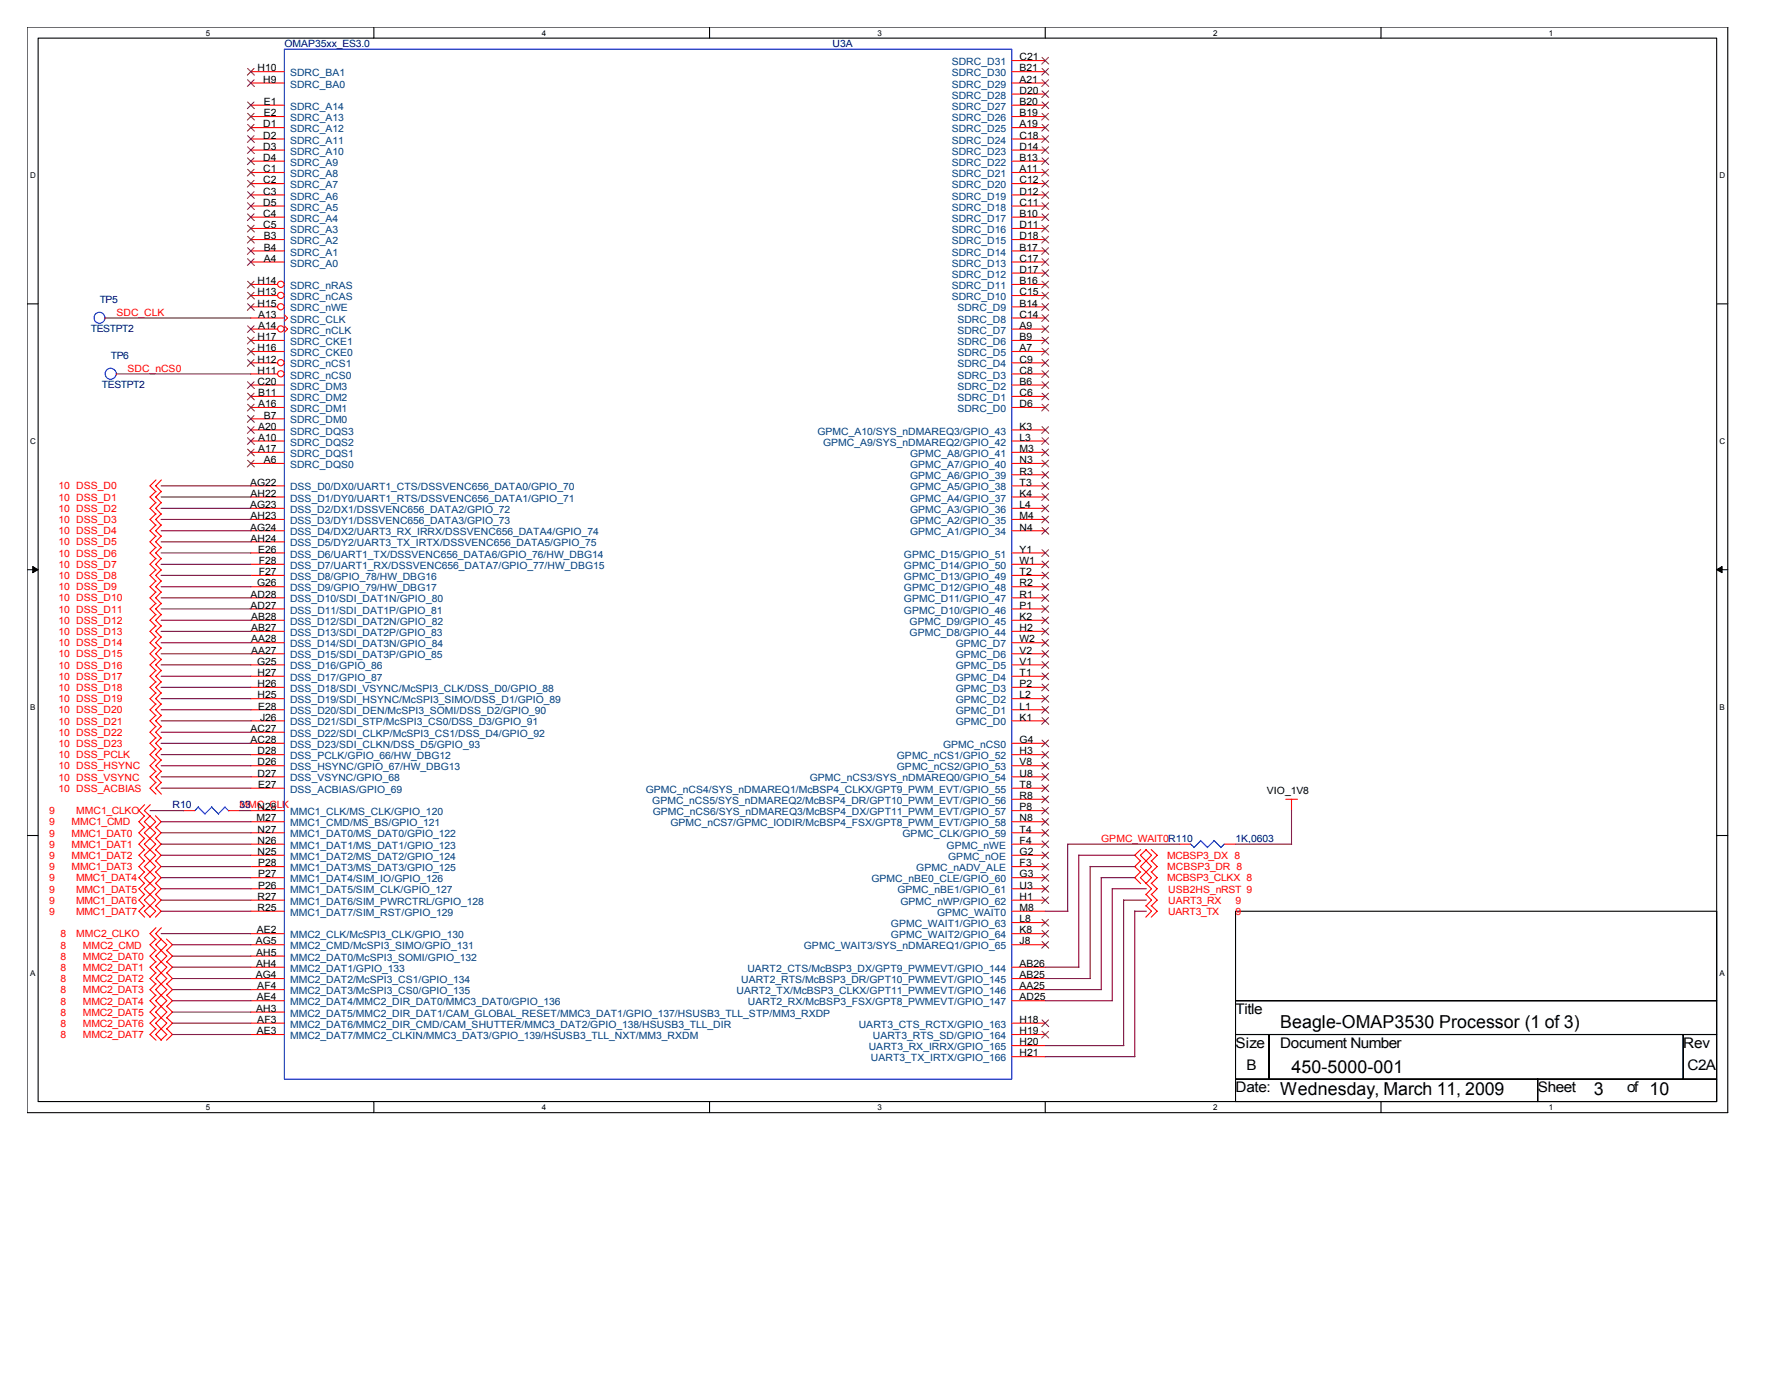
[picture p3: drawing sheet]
<svg xmlns="http://www.w3.org/2000/svg" width="279mm" height="216mm" viewBox="0 0 279 216" stroke-linecap="round" stroke-linejoin="round" font-family="sans-serif">
<defs><g id="words">
<g font-size="2.8">
<text x="200.5" y="161">Beagle-OMAP3530 Processor (1 of 3)</text>
<text x="202.3" y="168">450-5000-001</text>
<text x="200.5" y="171.5">Wednesday, March 11, 2009</text>
<text x="249.6" y="171.5">3</text>
<text x="258.4" y="171.5">10</text>
</g>
<g font-size="2.3">
<text x="193.5" y="158.7">Title</text>
<text x="193.5" y="164">Size</text>
<text x="195.2" y="167.5">B</text>
<text x="200.5" y="164">Document Number</text>
<text x="263.6" y="164">Rev</text>
<text x="264.3" y="167.5">C2A</text>
<text x="193.5" y="171">Date:</text>
<text x="240.8" y="171">Sheet</text>
<text x="254.8" y="171">of</text>
</g>
<g font-size="1.6">
<text x="40.3" y="11.2">H10</text>
<text x="159.7" y="9.4">C21</text>
<text x="159.7" y="11.2">B21</text>
<text x="41.2" y="13">H9</text>
<text x="41.3" y="16.4">E1</text>
<text x="159.7" y="13">A21</text>
<text x="159.7" y="14.7">D20</text>
<text x="159.7" y="16.4">B20</text>
<text x="41.2" y="19.9">D1</text>
<text x="41.2" y="21.7">D2</text>
<text x="41.2" y="23.5">D3</text>
<text x="41.3" y="18.2">E2</text>
<text x="159.7" y="18.2">B19</text>
<text x="159.7" y="19.9">A19</text>
<text x="159.7" y="21.7">C18</text>
<text x="159.7" y="23.5">D14</text>
<text x="41.2" y="25.2">D4</text>
<text x="41.2" y="27">C1</text>
<text x="41.2" y="28.7">C2</text>
<text x="159.7" y="25.2">B13</text>
<text x="159.7" y="27">A11</text>
<text x="159.7" y="28.7">C12</text>
<text x="41.2" y="30.5">C3</text>
<text x="41.2" y="32.2">D5</text>
<text x="41.2" y="34">C4</text>
<text x="41.2" y="35.7">C5</text>
<text x="159.7" y="30.5">D12</text>
<text x="159.7" y="32.2">C11</text>
<text x="159.7" y="34">B10</text>
<text x="159.7" y="35.7">D11</text>
<text x="41.3" y="37.5">B3</text>
<text x="41.3" y="39.2">B4</text>
<text x="41.3" y="41">A4</text>
<text x="159.7" y="39.2">B17</text>
<text x="159.7" y="41">C17</text>
<text x="159.7" y="37.5">D18</text>
<text x="40.3" y="44.5">H14</text>
<text x="40.3" y="46.2">H13</text>
<text x="159.7" y="42.7">D17</text>
<text x="159.7" y="44.5">B16</text>
<text x="159.7" y="46.2">C15</text>
<text x="40.3" y="53.3">H17</text>
<text x="40.3" y="48">H15</text>
<text x="40.4" y="49.7">A13</text>
<text x="40.4" y="51.5">A14</text>
<text x="159.7" y="48">B14</text>
<text x="159.7" y="49.7">C14</text>
<text x="159.7" y="51.5">A9</text>
<text x="159.7" y="53.3">B9</text>
<text x="40.3" y="58.5">H11</text>
<text x="40.3" y="56.8">H12</text>
<text x="40.3" y="55">H16</text>
<text x="159.7" y="55">A7</text>
<text x="159.7" y="56.8">C9</text>
<text x="159.7" y="58.5">C8</text>
<text x="40.3" y="60.2">C20</text>
<text x="40.4" y="63.8">A16</text>
<text x="40.4" y="62">B11</text>
<text x="41.3" y="65.5">B7</text>
<text x="159.7" y="60.2">B6</text>
<text x="159.7" y="62">C6</text>
<text x="159.7" y="63.8">D6</text>
<text x="40.4" y="67.3">A20</text>
<text x="40.4" y="69">A10</text>
<text x="40.4" y="70.8">A17</text>
<text x="159.7" y="67.3">K3</text>
<text x="159.7" y="69">L3</text>
<text x="159.7" y="70.8">M3</text>
<text x="39.2" y="76">AG22</text>
<text x="39.2" y="77.8">AH22</text>
<text x="41.3" y="72.5">A6</text>
<text x="159.7" y="72.5">N3</text>
<text x="159.7" y="74.3">R3</text>
<text x="159.7" y="76">T3</text>
<text x="159.7" y="77.8">K4</text>
<text x="39.2" y="79.5">AG23</text>
<text x="39.2" y="83.1">AG24</text>
<text x="39.2" y="81.3">AH23</text>
<text x="159.7" y="79.5">L4</text>
<text x="159.7" y="81.3">M4</text>
<text x="159.7" y="83.1">N4</text>
<text x="39.2" y="84.8">AH24</text>
<text x="40.4" y="86.5">E26</text>
<text x="40.5" y="88.3">F28</text>
<text x="159.7" y="86.5">Y1</text>
<text x="159.7" y="88.3">W1</text>
<text x="39.2" y="93.6">AD28</text>
<text x="39.2" y="95.3">AD27</text>
<text x="40.3" y="91.8">G26</text>
<text x="40.5" y="90">F27</text>
<text x="159.7" y="90">T2</text>
<text x="159.7" y="91.8">R2</text>
<text x="159.7" y="93.6">R1</text>
<text x="159.7" y="95.3">P1</text>
<text x="39.3" y="97.1">AB28</text>
<text x="39.3" y="98.8">AB27</text>
<text x="39.3" y="100.6">AA28</text>
<text x="159.7" y="97.1">K2</text>
<text x="159.7" y="98.8">H2</text>
<text x="159.7" y="100.6">W2</text>
<text x="39.3" y="102.3">AA27</text>
<text x="40.3" y="104.1">G25</text>
<text x="40.3" y="105.8">H27</text>
<text x="40.3" y="107.6">H26</text>
<text x="159.7" y="102.3">V2</text>
<text x="159.7" y="104.1">V1</text>
<text x="159.7" y="105.8">T1</text>
<text x="159.7" y="107.6">P2</text>
<text x="40.3" y="109.3">H25</text>
<text x="40.4" y="111.1">E28</text>
<text x="40.7" y="112.8">J26</text>
<text x="159.7" y="109.3">L2</text>
<text x="159.7" y="111.1">L1</text>
<text x="159.7" y="112.8">K1</text>
<text x="39.2" y="114.6">AC27</text>
<text x="39.2" y="116.3">AC28</text>
<text x="40.3" y="118.1">D28</text>
<text x="40.3" y="119.8">D26</text>
<text x="159.7" y="116.3">G4</text>
<text x="159.7" y="118.1">H3</text>
<text x="159.7" y="119.8">V8</text>
<text x="40.3" y="121.6">D27</text>
<text x="40.4" y="123.4">E27</text>
<text x="159.7" y="121.6">U8</text>
<text x="159.7" y="123.4">T8</text>
<text x="159.7" y="125.1">R8</text>
<text x="198.4" y="124.3">VIO_1V8</text>
<text x="40.2" y="128.6">M27</text>
<text x="40.3" y="130.3">N27</text>
<text x="159.7" y="126.9">P8</text>
<text x="159.7" y="128.6">N8</text>
<text x="159.7" y="130.3">T4</text>
<text x="40.3" y="132.1">N26</text>
<text x="40.3" y="133.9">N25</text>
<text x="40.4" y="135.6">P28</text>
<text x="40.4" y="137.4">P27</text>
<text x="159.7" y="132.1">F4</text>
<text x="159.7" y="133.9">G2</text>
<text x="159.7" y="135.6">F3</text>
<text x="159.7" y="137.4">G3</text>
<text x="40.3" y="140.9">R27</text>
<text x="40.3" y="142.6">R25</text>
<text x="40.4" y="139.1">P26</text>
<text x="159.7" y="139.1">U3</text>
<text x="159.7" y="142.6">M8</text>
<text x="159.7" y="140.9">H1</text>
<text x="40" y="147.9">AG5</text>
<text x="40.1" y="149.6">AH5</text>
<text x="40.2" y="146.1">AE2</text>
<text x="159.7" y="144.4">L8</text>
<text x="159.7" y="146.1">K8</text>
<text x="159.7" y="147.9">J8</text>
<text x="40" y="153.2">AG4</text>
<text x="40.1" y="151.4">AH4</text>
<text x="40.3" y="154.9">AF4</text>
<text x="159.7" y="151.4">AB26</text>
<text x="159.7" y="153.2">AB25</text>
<text x="159.7" y="154.9">AA25</text>
<text x="40.1" y="158.4">AH3</text>
<text x="40.2" y="156.6">AE4</text>
<text x="40.2" y="161.9">AE3</text>
<text x="40.3" y="160.1">AF3</text>
<text x="159.7" y="156.6">AD25</text>
<text x="159.7" y="160.1">H18</text>
<text x="159.7" y="161.9">H19</text>
<text x="159.7" y="163.7">H20</text>
<text x="159.7" y="165.4">H21</text>
</g>
<g font-size="1.6" fill="#000080">
<text x="44.5" y="7.4">OMAP35xx_ES3.0</text>
<text x="130.4" y="7.4">U3A</text>
<text x="15.6" y="47.4">TP5</text>
<text x="14.2" y="51.9">TESTPT2</text>
<text x="17.4" y="56.1">TP6</text>
<text x="16" y="60.7">TESTPT2</text>
<text x="27" y="126.6">R10</text>
<text x="37.5" y="126.6">33 N28</text>
<text x="193.5" y="131.8">1K,0603</text>
</g>
<g font-size="1.6" fill="#004080">
<text x="45.4" y="11.9">SDRC_BA1</text>
<text x="149.1" y="10.2">SDRC_D31</text>
<text x="149.1" y="11.9">SDRC_D30</text>
<text x="45.4" y="17.2">SDRC_A14</text>
<text x="45.4" y="13.7">SDRC_BA0</text>
<text x="149.1" y="13.7">SDRC_D29</text>
<text x="149.1" y="15.5">SDRC_D28</text>
<text x="149.1" y="17.2">SDRC_D27</text>
<text x="45.4" y="19">SDRC_A13</text>
<text x="45.4" y="20.7">SDRC_A12</text>
<text x="45.4" y="22.5">SDRC_A11</text>
<text x="149.1" y="19">SDRC_D26</text>
<text x="149.1" y="20.7">SDRC_D25</text>
<text x="149.1" y="22.5">SDRC_D24</text>
<text x="45.4" y="24.2">SDRC_A10</text>
<text x="45.4" y="25.9">SDRC_A9</text>
<text x="45.4" y="27.7">SDRC_A8</text>
<text x="45.4" y="29.5">SDRC_A7</text>
<text x="149.1" y="24.2">SDRC_D23</text>
<text x="149.1" y="25.9">SDRC_D22</text>
<text x="149.1" y="27.7">SDRC_D21</text>
<text x="149.1" y="29.5">SDRC_D20</text>
<text x="45.4" y="31.2">SDRC_A6</text>
<text x="45.4" y="33">SDRC_A5</text>
<text x="45.4" y="34.7">SDRC_A4</text>
<text x="149.1" y="31.2">SDRC_D19</text>
<text x="149.1" y="33">SDRC_D18</text>
<text x="149.1" y="34.7">SDRC_D17</text>
<text x="45.4" y="36.5">SDRC_A3</text>
<text x="45.4" y="38.2">SDRC_A2</text>
<text x="45.4" y="40">SDRC_A1</text>
<text x="45.4" y="41.7">SDRC_A0</text>
<text x="149.1" y="36.5">SDRC_D16</text>
<text x="149.1" y="40">SDRC_D14</text>
<text x="149.1" y="41.7">SDRC_D13</text>
<text x="149.1" y="38.2">SDRC_D15</text>
<text x="45.4" y="45.3">SDRC_nRAS</text>
<text x="45.4" y="47">SDRC_nCAS</text>
<text x="149.1" y="43.5">SDRC_D12</text>
<text x="149.1" y="45.3">SDRC_D11</text>
<text x="149.1" y="47">SDRC_D10</text>
<text x="45.4" y="50.5">SDRC_CLK</text>
<text x="45.4" y="52.2">SDRC_nCLK</text>
<text x="45.4" y="48.8">SDRC_nWE</text>
<text x="149.9" y="48.8">SDRC_D9</text>
<text x="149.9" y="50.5">SDRC_D8</text>
<text x="149.9" y="52.2">SDRC_D7</text>
<text x="45.4" y="54">SDRC_CKE1</text>
<text x="45.4" y="59.3">SDRC_nCS0</text>
<text x="45.4" y="57.5">SDRC_nCS1</text>
<text x="45.4" y="55.7">SDRC_CKE0</text>
<text x="149.9" y="54">SDRC_D6</text>
<text x="149.9" y="55.8">SDRC_D5</text>
<text x="149.9" y="57.5">SDRC_D4</text>
<text x="149.9" y="59.3">SDRC_D3</text>
<text x="45.4" y="64.5">SDRC_DM1</text>
<text x="45.4" y="62.8">SDRC_DM2</text>
<text x="45.4" y="61">SDRC_DM3</text>
<text x="149.9" y="61">SDRC_D2</text>
<text x="149.9" y="62.8">SDRC_D1</text>
<text x="149.9" y="64.5">SDRC_D0</text>
<text x="45.4" y="66.3">SDRC_DM0</text>
<text x="45.4" y="68">SDRC_DQS3</text>
<text x="45.4" y="69.8">SDRC_DQS2</text>
<text x="45.4" y="71.5">SDRC_DQS1</text>
<text x="128" y="68">GPMC_A10/SYS_nDMAREQ3/GPIO_43</text>
<text x="128.9" y="69.8">GPMC_A9/SYS_nDMAREQ2/GPIO_42</text>
<text x="142.5" y="71.5">GPMC_A8/GPIO_41</text>
<text x="45.4" y="76.8">DSS_D0/DX0/UART1_CTS/DSSVENC656_DATA0/GPIO_70</text>
<text x="45.4" y="73.3">SDRC_DQS0</text>
<text x="142.5" y="73.3">GPMC_A7/GPIO_40</text>
<text x="142.5" y="75.1">GPMC_A6/GPIO_39</text>
<text x="142.5" y="76.8">GPMC_A5/GPIO_38</text>
<text x="45.4" y="78.5">DSS_D1/DY0/UART1_RTS/DSSVENC656_DATA1/GPIO_71</text>
<text x="45.4" y="80.3">DSS_D2/DX1/DSSVENC656_DATA2/GPIO_72</text>
<text x="45.4" y="82">DSS_D3/DY1/DSSVENC656_DATA3/GPIO_73</text>
<text x="45.4" y="83.8">DSS_D4/DX2/UART3_RX_IRRX/DSSVENC656_DATA4/GPIO_74</text>
<text x="142.5" y="78.5">GPMC_A4/GPIO_37</text>
<text x="142.5" y="80.3">GPMC_A3/GPIO_36</text>
<text x="142.5" y="82">GPMC_A2/GPIO_35</text>
<text x="142.5" y="83.8">GPMC_A1/GPIO_34</text>
<text x="45.4" y="85.6">DSS_D5/DY2/UART3_TX_IRTX/DSSVENC656_DATA5/GPIO_75</text>
<text x="45.4" y="87.3">DSS_D6/UART1_TX/DSSVENC656_DATA6/GPIO_76/HW_DBG14</text>
<text x="45.4" y="89.1">DSS_D7/UART1_RX/DSSVENC656_DATA7/GPIO_77/HW_DBG15</text>
<text x="141.6" y="87.3">GPMC_D15/GPIO_51</text>
<text x="141.6" y="89.1">GPMC_D14/GPIO_50</text>
<text x="45.4" y="90.8">DSS_D8/GPIO_78/HW_DBG16</text>
<text x="45.4" y="92.6">DSS_D9/GPIO_79/HW_DBG17</text>
<text x="45.4" y="94.3">DSS_D10/SDI_DAT1N/GPIO_80</text>
<text x="141.6" y="90.8">GPMC_D13/GPIO_49</text>
<text x="141.6" y="92.6">GPMC_D12/GPIO_48</text>
<text x="141.6" y="94.3">GPMC_D11/GPIO_47</text>
<text x="45.4" y="96.1">DSS_D11/SDI_DAT1P/GPIO_81</text>
<text x="45.4" y="97.8">DSS_D12/SDI_DAT2N/GPIO_82</text>
<text x="45.4" y="99.6">DSS_D13/SDI_DAT2P/GPIO_83</text>
<text x="45.4" y="101.3">DSS_D14/SDI_DAT3N/GPIO_84</text>
<text x="141.6" y="96.1">GPMC_D10/GPIO_46</text>
<text x="142.5" y="97.8">GPMC_D9/GPIO_45</text>
<text x="142.5" y="99.6">GPMC_D8/GPIO_44</text>
<text x="149.7" y="101.3">GPMC_D7</text>
<text x="45.4" y="103.1">DSS_D15/SDI_DAT3P/GPIO_85</text>
<text x="45.4" y="104.8">DSS_D16/GPIO_86</text>
<text x="45.4" y="106.6">DSS_D17/GPIO_87</text>
<text x="149.7" y="103.1">GPMC_D6</text>
<text x="149.7" y="104.8">GPMC_D5</text>
<text x="149.7" y="106.6">GPMC_D4</text>
<text x="45.4" y="108.3">DSS_D18/SDI_VSYNC/McSPI3_CLK/DSS_D0/GPIO_88</text>
<text x="45.4" y="110.1">DSS_D19/SDI_HSYNC/McSPI3_SIMO/DSS_D1/GPIO_89</text>
<text x="45.4" y="111.8">DSS_D20/SDI_DEN/McSPI3_SOMI/DSS_D2/GPIO_90</text>
<text x="45.4" y="113.6">DSS_D21/SDI_STP/McSPI3_CS0/DSS_D3/GPIO_91</text>
<text x="149.7" y="108.3">GPMC_D3</text>
<text x="149.7" y="110.1">GPMC_D2</text>
<text x="149.7" y="111.8">GPMC_D1</text>
<text x="149.7" y="113.6">GPMC_D0</text>
<text x="45.4" y="118.9">DSS_PCLK/GPIO_66/HW_DBG12</text>
<text x="45.4" y="115.4">DSS_D22/SDI_CLKP/McSPI3_CS1/DSS_D4/GPIO_92</text>
<text x="45.4" y="117.1">DSS_D23/SDI_CLKN/DSS_D5/GPIO_93</text>
<text x="140.5" y="118.9">GPMC_nCS1/GPIO_52</text>
<text x="147.7" y="117.1">GPMC_nCS0</text>
<text x="45.4" y="120.6">DSS_HSYNC/GPIO_67/HW_DBG13</text>
<text x="45.4" y="122.3">DSS_VSYNC/GPIO_68</text>
<text x="45.4" y="124.1">DSS_ACBIAS/GPIO_69</text>
<text x="101.1" y="124.1">GPMC_nCS4/SYS_nDMAREQ1/McBSP4_CLKX/GPT9_PWM_EVT/GPIO_55</text>
<text x="102.2" y="125.9">GPMC_nCS5/SYS_nDMAREQ2/McBSP4_DR/GPT10_PWM_EVT/GPIO_56</text>
<text x="126.8" y="122.3">GPMC_nCS3/SYS_nDMAREQ0/GPIO_54</text>
<text x="140.5" y="120.6">GPMC_nCS2/GPIO_53</text>
<text x="45.4" y="127.6">MMC1_CLK/MS_CLK/GPIO_120</text>
<text x="45.4" y="129.4">MMC1_CMD/MS_BS/GPIO_121</text>
<text x="45.4" y="131.1">MMC1_DAT0/MS_DAT0/GPIO_122</text>
<text x="102.2" y="127.6">GPMC_nCS6/SYS_nDMAREQ3/McBSP4_DX/GPT11_PWM_EVT/GPIO_57</text>
<text x="105" y="129.4">GPMC_nCS7/GPMC_IODIR/McBSP4_FSX/GPT8_PWM_EVT/GPIO_58</text>
<text x="141.4" y="131.1">GPMC_CLK/GPIO_59</text>
<text x="45.4" y="132.9">MMC1_DAT1/MS_DAT1/GPIO_123</text>
<text x="45.4" y="134.6">MMC1_DAT2/MS_DAT2/GPIO_124</text>
<text x="45.4" y="136.4">MMC1_DAT3/MS_DAT3/GPIO_125</text>
<text x="143.5" y="136.4">GPMC_nADV_ALE</text>
<text x="148.3" y="132.9">GPMC_nWE</text>
<text x="148.5" y="134.6">GPMC_nOE</text>
<text x="45.4" y="138.1">MMC1_DAT4/SIM_IO/GPIO_126</text>
<text x="45.4" y="139.9">MMC1_DAT5/SIM_CLK/GPIO_127</text>
<text x="45.4" y="141.6">MMC1_DAT6/SIM_PWRCTRL/GPIO_128</text>
<text x="45.4" y="143.4">MMC1_DAT7/SIM_RST/GPIO_129</text>
<text x="136.5" y="138.1">GPMC_nBE0_CLE/GPIO_60</text>
<text x="140.5" y="139.9">GPMC_nBE1/GPIO_61</text>
<text x="141" y="141.6">GPMC_nWP/GPIO_62</text>
<text x="146.8" y="143.4">GPMC_WAIT0</text>
<text x="45.4" y="146.9">MMC2_CLK/McSPI3_CLK/GPIO_130</text>
<text x="45.4" y="148.6">MMC2_CMD/McSPI3_SIMO/GPIO_131</text>
<text x="125.9" y="148.6">GPMC_WAIT3/SYS_nDMAREQ1/GPIO_65</text>
<text x="139.5" y="145.2">GPMC_WAIT1/GPIO_63</text>
<text x="139.5" y="146.9">GPMC_WAIT2/GPIO_64</text>
<text x="45.4" y="150.4">MMC2_DAT0/McSPI3_SOMI/GPIO_132</text>
<text x="45.4" y="152.1">MMC2_DAT1/GPIO_133</text>
<text x="45.4" y="153.9">MMC2_DAT2/McSPI3_CS1/GPIO_134</text>
<text x="45.4" y="155.7">MMC2_DAT3/McSPI3_CS0/GPIO_135</text>
<text x="115.4" y="155.7">UART2_TX/McBSP3_CLKX/GPT11_PWMEVT/GPIO_146</text>
<text x="116.1" y="153.9">UART2_RTS/McBSP3_DR/GPT10_PWMEVT/GPIO_145</text>
<text x="117.1" y="152.1">UART2_CTS/McBSP3_DX/GPT9_PWMEVT/GPIO_144</text>
<text x="45.4" y="157.4">MMC2_DAT4/MMC2_DIR_DAT0/MMC3_DAT0/GPIO_136</text>
<text x="45.4" y="159.2">MMC2_DAT5/MMC2_DIR_DAT1/CAM_GLOBAL_RESET/MMC3_DAT1/GPIO_137/HSUSB3_TLL_STP/MM3_RXDP</text>
<text x="45.4" y="160.9">MMC2_DAT6/MMC2_DIR_CMD/CAM_SHUTTER/MMC3_DAT2/GPIO_138/HSUSB3_TLL_DIR</text>
<text x="117.1" y="157.4">UART2_RX/McBSP3_FSX/GPT8_PWMEVT/GPIO_147</text>
<text x="134.5" y="160.9">UART3_CTS_RCTX/GPIO_163</text>
<text x="45.4" y="162.7">MMC2_DAT7/MMC2_CLKIN/MMC3_DAT3/GPIO_139/HSUSB3_TLL_NXT/MM3_RXDM</text>
<text x="136.1" y="164.4">UART3_RX_IRRX/GPIO_165</text>
<text x="136.4" y="166.2">UART3_TX_IRTX/GPIO_166</text>
<text x="136.7" y="162.7">UART3_RTS_SD/GPIO_164</text>
</g>
<g font-size="1.6" fill="#f00">
<text x="18.2" y="49.5">SDC_CLK</text>
<text x="20" y="58.3">SDC_nCS0</text>
<text x="9.1" y="76.6">10 DSS_D0</text>
<text x="9.1" y="78.4">10 DSS_D1</text>
<text x="9.1" y="80.1">10 DSS_D2</text>
<text x="9.1" y="81.9">10 DSS_D3</text>
<text x="9.1" y="83.7">10 DSS_D4</text>
<text x="9.1" y="87.2">10 DSS_D6</text>
<text x="9.1" y="85.4">10 DSS_D5</text>
<text x="9.1" y="88.9">10 DSS_D7</text>
<text x="9.1" y="92.4">10 DSS_D9</text>
<text x="9.1" y="94.1">10 DSS_D10</text>
<text x="9.1" y="95.9">10 DSS_D11</text>
<text x="9.1" y="90.7">10 DSS_D8</text>
<text x="9.1" y="97.7">10 DSS_D12</text>
<text x="9.1" y="101.2">10 DSS_D14</text>
<text x="9.1" y="99.4">10 DSS_D13</text>
<text x="9.1" y="106.4">10 DSS_D17</text>
<text x="9.1" y="102.9">10 DSS_D15</text>
<text x="9.1" y="104.7">10 DSS_D16</text>
<text x="9.1" y="111.7">10 DSS_D20</text>
<text x="9.1" y="109.9">10 DSS_D19</text>
<text x="9.1" y="108.2">10 DSS_D18</text>
<text x="9.1" y="113.5">10 DSS_D21</text>
<text x="9.1" y="117">10 DSS_D23</text>
<text x="9.1" y="115.2">10 DSS_D22</text>
<text x="9.1" y="118.7">10 DSS_PCLK</text>
<text x="9.1" y="124">10 DSS_ACBIAS</text>
<text x="9.1" y="122.2">10 DSS_VSYNC</text>
<text x="9.1" y="120.4">10 DSS_HSYNC</text>
<text x="7.7" y="129.2">9</text>
<text x="7.7" y="131">9</text>
<text x="7.7" y="127.5">9</text>
<text x="11.2" y="129.2">MMC1_CMD</text>
<text x="11.2" y="131">MMC1_DAT0</text>
<text x="11.9" y="127.5">MMC1_CLKO</text>
<text x="37.5" y="126.6">MMC_CLK</text>
<text x="172.5" y="131.8">GPMC_WAIT0R110</text>
<text x="7.7" y="136.2">9</text>
<text x="7.7" y="132.7">9</text>
<text x="7.7" y="134.5">9</text>
<text x="7.7" y="138">9</text>
<text x="11.2" y="136.2">MMC1_DAT3</text>
<text x="11.2" y="132.7">MMC1_DAT1</text>
<text x="11.2" y="134.5">MMC1_DAT2</text>
<text x="11.9" y="138">MMC1_DAT4</text>
<text x="182.8" y="134.5">MCBSP3_DX 8</text>
<text x="182.8" y="138">MCBSP3_CLKX 8</text>
<text x="182.8" y="136.2">MCBSP3_DR 8</text>
<text x="7.7" y="139.7">9</text>
<text x="7.7" y="143.3">9</text>
<text x="7.7" y="141.5">9</text>
<text x="11.9" y="139.7">MMC1_DAT5</text>
<text x="11.9" y="143.3">MMC1_DAT7</text>
<text x="11.9" y="141.5">MMC1_DAT6</text>
<text x="183" y="141.5">UART3_RX</text>
<text x="183" y="143.3">UART3_TX</text>
<text x="183" y="139.7">USB2HS_nRST 9</text>
<text x="193.5" y="143.3">9</text>
<text x="193.5" y="141.5">9</text>
<text x="9.5" y="148.5">8</text>
<text x="9.5" y="146.7">8</text>
<text x="11.9" y="146.7">MMC2_CLKO</text>
<text x="13" y="148.5">MMC2_CMD</text>
<text x="9.5" y="153.8">8</text>
<text x="9.5" y="155.5">8</text>
<text x="9.5" y="150.2">8</text>
<text x="9.5" y="152">8</text>
<text x="13" y="153.8">MMC2_DAT2</text>
<text x="13" y="155.5">MMC2_DAT3</text>
<text x="13" y="150.2">MMC2_DAT0</text>
<text x="13" y="152">MMC2_DAT1</text>
<text x="9.5" y="157.3">8</text>
<text x="9.5" y="159">8</text>
<text x="9.5" y="160.8">8</text>
<text x="13" y="157.3">MMC2_DAT4</text>
<text x="13" y="159">MMC2_DAT5</text>
<text x="13" y="160.8">MMC2_DAT6</text>
<text x="9.5" y="162.5">8</text>
<text x="13" y="162.5">MMC2_DAT7</text>
</g>
<g font-size="1.3">
<text x="32.3" y="5.6">5</text>
<text x="84.8" y="5.6">4</text>
<text x="137.4" y="5.6">3</text>
<text x="190" y="5.6">2</text>
<text x="242.6" y="5.6">1</text>
<text x="4.7" y="27.9">D</text>
<text x="269.3" y="27.9">D</text>
<text x="4.7" y="69.5">C</text>
<text x="269.3" y="69.5">C</text>
<text x="4.7" y="111.1">B</text>
<text x="269.3" y="111.1">B</text>
<text x="4.7" y="152.7">A</text>
<text x="269.3" y="152.7">A</text>
<text x="32.3" y="173.8">5</text>
<text x="84.8" y="173.8">4</text>
<text x="137.4" y="173.8">3</text>
<text x="190" y="173.8">2</text>
<text x="242.6" y="173.8">1</text>
</g>
</g></defs>
<path d="M4.2 4.2h266.4v170h-266.4zM6 6h262.9v166.5h-262.9z" fill="none" stroke="#000" stroke-width=".17"/>
<g fill="#fff">
<path d="M32.3 4.4h.6v1.4h-.6z"/>
<path d="M32.3 172.7h.6v1.4h-.6z"/>
</g>
<path d="M58.5 4.2v1.8M58.5 172.5v1.7" fill="none" stroke="#000" stroke-width=".17"/>
<g fill="#fff">
<path d="M84.8 4.4h.7v1.4h-.7z"/>
<path d="M84.8 172.7h.7v1.4h-.7z"/>
</g>
<path d="M111.1 4.2v1.8M111.1 172.5v1.7" fill="none" stroke="#000" stroke-width=".17"/>
<g fill="#fff">
<path d="M137.4 4.4h.7v1.4h-.7z"/>
<path d="M137.4 172.7h.7v1.4h-.7z"/>
</g>
<path d="M163.7 4.2v1.8M163.7 172.5v1.7" fill="none" stroke="#000" stroke-width=".17"/>
<g fill="#fff">
<path d="M190 4.4h.7v1.4h-.7z"/>
<path d="M190 172.7h.7v1.4h-.7z"/>
</g>
<path d="M216.3 4.2v1.8M216.3 172.5v1.7" fill="none" stroke="#000" stroke-width=".17"/>
<g fill="#fff">
<path d="M242.6 4.4h.6v1.4h-.6z"/>
<path d="M242.6 172.7h.6v1.4h-.6z"/>
<path d="M4.7 26.8h.9v1.4h-.9z"/>
<path d="M269.3 26.8h.9v1.4h-.9z"/>
<path d="M4.7 68.4h.9v1.4h-.9z"/>
<path d="M269.3 68.4h.9v1.4h-.9z"/>
</g>
<path d="M4.2 47.6h1.8M268.9 47.6h1.7" fill="none" stroke="#000" stroke-width=".17"/>
<g fill="#fff">
<path d="M4.7 110h.8v1.4h-.8z"/>
<path d="M269.3 110h.8v1.4h-.8z"/>
</g>
<path d="M4.2 89.2h1.8M268.9 89.2h1.7" fill="none" stroke="#000" stroke-width=".17"/>
<path d="M5.1 88.7l.9 .5-.9 .5zM268.9 89.2l.8-.5v1z" fill="#000" stroke="#000" stroke-width=".16"/>
<g fill="#fff">
<path d="M4.7 151.6h.8v1.4h-.8z"/>
<path d="M269.3 151.6h.8v1.4h-.8z"/>
</g>
<path d="M4.2 130.8h1.8M268.9 130.8h1.7M193.5 142.7h75.4v14h-75.4zM193.5 156.7h75.4v5.3h-75.4zM193.5 162h5.3v7h-5.3zM193.5 169h47.3v3.5h-47.3zM198.8 162h64.8v7h-64.8zM240.8 169h28.1v3.5h-28.1zM263.6 162h5.3v7h-5.3z" fill="none" stroke="#000" stroke-width=".17"/>
<g fill="none" stroke="#f00" stroke-width=".17">
<path d="M39.3 11.2h5.2M39.3 13h5.2M39.3 16.5h5.2M39.3 18.2h5.2M39.3 20h5.2M158.5 9.5h5.2M158.5 11.2h5.2M158.5 13h5.2M158.5 14.7h5.2M158.5 16.5h5.2M158.5 18.2h5.2M158.5 20h5.2"/>
<path d="M39.3 21.8h5.2M39.3 23.5h5.2M39.3 25.2h5.2M39.3 27h5.2M39.3 28.7h5.2M39.3 30.5h5.2M39.3 32.3h5.2M39.3 34h5.2M39.3 35.8h5.2M39.3 37.5h5.2M39.3 39.3h5.2M158.5 21.8h5.2"/>
<path d="M158.5 23.5h5.2M158.5 25.2h5.2M158.5 27h5.2M158.5 28.7h5.2M158.5 30.5h5.2M158.5 32.3h5.2M158.5 34h5.2M158.5 35.8h5.2M158.5 37.5h5.2M158.5 39.3h5.2M16.5 49.8h.1M18.2 58.5h.1"/>
<path d="M39.3 41h5.2M39.3 44.5h4.2M39.3 46.3h4.2M39.3 49.8h5.2M39.3 51.5h4.2M39.3 53.3h5.2M39.3 58.5h4.2M39.3 56.8h4.2M39.3 48h4.2M39.3 55h5.2M44.5 49.3l.5 .5-.5 .5M44.5 51l.5 .5-.5 .5"/>
<path d="M158.5 41h5.2M158.5 44.5h5.2M158.5 46.3h5.2M158.5 49.8h5.2M158.5 51.5h5.2M158.5 53.3h5.2M158.5 58.5h5.2M158.5 56.8h5.2M158.5 42.8h5.2M158.5 48h5.2M158.5 55h5.2M24.4 75.1l-.9 1 .9 .9"/>
<path d="M24.4 76.9l-.9 .9 .9 .9M24.4 78.7l-.9 .9 .9 .9M25.3 75.1l-.9 1 .9 .9M25.3 76.9l-.9 .9 .9 .9M25.3 78.7l-.9 .9 .9 .9M39.3 65.6h5.2M39.3 63.8h5.2M39.3 62.1h5.2M39.3 60.3h5.2M39.3 67.3h5.2M39.3 69h5.2M39.3 76.1h5.2"/>
<path d="M39.3 77.8h5.2M39.3 79.6h5.2M39.3 70.8h5.2M39.3 72.6h5.2M158.5 63.8h5.2M158.5 62.1h5.2M158.5 60.3h5.2M158.5 67.3h5.2M158.5 69h5.2M158.5 76.1h5.2M158.5 77.8h5.2M158.5 79.6h5.2"/>
<path d="M158.5 70.8h5.2M158.5 72.6h5.2M158.5 74.3h5.2M24.4 85.7l-.9 .9 .9 .9M24.4 96.2l-.9 .9 .9 .9M24.4 90.9l-.9 1 .9 .9M24.4 99.7l-.9 .9 .9 .9M24.4 92.7l-.9 .9 .9 .9M24.4 98l-.9 .8 .9 1M24.4 80.4l-.9 .9 .9 1M24.4 83.9l-.9 .9 .9 1M24.4 82.2l-.9 .9 .9 .9"/>
<path d="M24.4 87.4l-.9 .9 .9 1M24.4 94.4l-.9 .9 .9 1M24.4 89.2l-.9 .9 .9 .9M25.3 85.7l-.9 .9 .9 .9M25.3 96.2l-.9 .9 .9 .9M25.3 90.9l-.9 1 .9 .9M25.3 99.7l-.9 .9 .9 .9M25.3 92.7l-.9 .9 .9 .9M25.3 98l-.9 .8 .9 1M25.3 80.4l-.9 .9 .9 1M25.3 83.9l-.9 .9 .9 1M25.3 82.2l-.9 .9 .9 .9"/>
<path d="M25.3 87.4l-.9 .9 .9 1M25.3 94.4l-.9 .9 .9 1M25.3 89.2l-.9 .9 .9 .9M39.3 81.3h5.2M39.3 83.1h5.2M39.3 84.8h5.2M39.3 86.6h5.2M39.3 88.3h5.2M39.3 90.1h5.2M39.3 91.9h5.2M39.3 93.6h5.2M39.3 95.3h5.2"/>
<path d="M39.3 97.1h5.2M39.3 98.8h5.2M158.5 81.3h5.2M158.5 83.1h5.2M158.5 86.6h5.2M158.5 88.3h5.2M158.5 90.1h5.2M158.5 91.9h5.2M158.5 93.6h5.2M158.5 95.3h5.2M158.5 97.1h5.2M158.5 98.8h5.2"/>
<path d="M24.4 115.5l-.9 .9 .9 .9M24.4 110.2l-.9 .9 .9 1M24.4 104.9l-.9 1 .9 .9M24.4 108.5l-.9 .9 .9 .9M24.4 101.4l-.9 1 .9 .9M24.4 113.7l-.9 .9 .9 1M24.4 106.7l-.9 .9 .9 .9M24.4 112l-.9 .9 .9 .9M24.4 103.2l-.9 .9 .9 .9M24.4 119l-.9 .9 .9 .9M24.4 117.2l-.9 1 .9 .8M25.3 115.5l-.9 .9 .9 .9"/>
<path d="M25.3 110.2l-.9 .9 .9 1M25.3 104.9l-.9 1 .9 .9M25.3 108.5l-.9 .9 .9 .9M25.3 101.4l-.9 1 .9 .9M25.3 113.7l-.9 .9 .9 1M25.3 106.7l-.9 .9 .9 .9M25.3 112l-.9 .9 .9 .9M25.3 103.2l-.9 .9 .9 .9M25.3 119l-.9 .9 .9 .9M25.3 117.2l-.9 1 .9 .8M39.3 100.6h5.2M39.3 102.4h5.2"/>
<path d="M39.3 104.1h5.2M39.3 105.9h5.2M39.3 118.2h5.2M39.3 119.9h5.2M39.3 107.6h5.2M39.3 109.4h5.2M39.3 111.1h5.2M39.3 112.9h5.2M39.3 116.4h5.2M39.3 114.6h5.2M158.5 100.6h5.2M158.5 102.4h5.2"/>
<path d="M158.5 104.1h5.2M158.5 105.9h5.2M158.5 118.2h5.2M158.5 119.9h5.2M158.5 107.6h5.2M158.5 109.4h5.2M158.5 111.1h5.2M158.5 112.9h5.2M158.5 116.4h5.2M22.6 134.7l-.8 1 .8 .9M22.6 138.3l-.8 .8 .8 1M22.6 127.7l-.8 1 .8 .9"/>
<path d="M22.6 136.5l-.8 .9 .8 .9M22.6 131.2l-.8 1 .8 .9M22.6 133l-.8 .9 .8 .9M22.6 126l-.8 .9 .8 .9M22.6 129.5l-.8 .9 .8 .9M22.6 140l-.8 .9 .8 1M23.5 133l.9 .9-1.8 1.8 .9 .9M23.5 138.3l.9 .8-1.8 1.8 .9 1M23.5 127.7l.9 1-.9 .9M23.5 136.5l.9 .9-.9 .9M23.5 129.5l.9 .9-1.8 1.8 .9 .9M23.5 133l-.9 .9 1.8 1.8-.9 .9"/>
<path d="M23.5 138.3l-.9 .8 1.8 1.8-.9 1M23.5 127.7l-.9 1 .9 .9M23.5 136.5l-.9 .9 .9 .9M23.5 129.5l-.9 .9 1.8 1.8-.9 .9M23.5 126l-.9 .9 .9 .9M24.3 138.3l.9 .8-.9 1M24.3 134.7l.9 1-.9 .9M24.3 127.7l.9 1-.9 .9M24.3 136.5l.9 .9-.9 .9M24.3 131.2l.9 1-.9 .9M24.3 133l.9 .9-.9 .9M24.3 129.5l.9 .9-.9 .9"/>
<path d="M24.3 140l.9 .9-.9 1M24.4 122.5l-.9 .9 .9 .9M24.4 120.7l-.9 .9 .9 1M25.3 122.5l-.9 .9 .9 .9M25.3 120.7l-.9 .9 .9 1M28.7 126.9h1.8M35.8 126.9h1.7M39.3 126.9h5.2M39.3 132.2h5.2M39.3 121.6h5.2M39.3 123.4h5.2M39.3 128.7h5.2"/>
<path d="M39.3 130.4h5.2M39.3 133.9h5.2M39.3 135.7h5.2M39.3 137.4h5.2M39.3 139.1h5.2M158.5 125.1h5.2M158.5 126.9h5.2M158.5 132.2h5.2M158.5 121.6h5.2M158.5 123.4h5.2M158.5 128.7h5.2M158.5 130.4h5.2"/>
<path d="M158.5 133.9h5.2M158.5 135.7h5.2M158.5 137.4h5.2M158.5 139.1h5.2M178.6 136.5l-.9 .9 .9 .9M178.6 133l-.9 .9 .9 .9M178.6 134.7l-.9 1 .9 .9M179.5 140l.8 .9-.8 1M179.5 134.7l.8 1-1.7 1.7 1.7 1.7-.8 1M179.5 133l.8 .9-.8 .9M179.5 136.5l.8 .9-.8 .9M179.5 133l-.9 .9 .9 .9"/>
<path d="M179.5 134.7l-.9 1 .9 .9M180.3 140l.9 .9-.9 1M180.3 138.3l.9 .8-.9 1M180.3 136.5l.9 .9-.9 .9M180.3 133l.9 .9-.9 .9M180.3 134.7l.9 1-.9 .9M184.7 132.2h1.8M191.7 132.2h1.8M201.4 125.1h1.8M202.3 125.1v1.9M22.6 141.8l-.8 .9 .8 .9M23.5 141.8l.9 .9-.9 .9"/>
<path d="M23.5 141.8l-.9 .9 .9 .9M24.3 141.8l.9 .9-.9 .9M24.4 152.3l-.9 .9 .9 .9M24.4 145.2l-.9 1 .9 .9M24.4 154l-.9 .9 .9 1M24.4 150.5l-.9 .9 .9 1M24.4 157.5l-.9 1 .9 .9M24.4 148.8l-.9 .9 .9 .9M24.4 147l-.9 .9 .9 .9M24.4 155.8l-.9 .9 .9 .9M24.4 159.3l-.9 .9 .9 .9M25.2 152.3l.9 .9-.9 .9"/>
<path d="M25.2 148.8l.9 .9-1.7 1.7 .9 1M25.2 150.5l.9 .9-.9 1M25.2 147l.9 .9-.9 .9M25.2 155.8l.9 .9-.9 .9M25.2 157.5l.9 1-1.7 1.7 .9 .9M25.2 159.3l.9 .9-.9 .9M25.3 152.3l-.9 .9 1.7 1.7-1.7 1.8 .9 .9M25.3 145.2l-.9 1 .9 .9M25.3 154l-.9 .9 .9 1M25.3 148.8l-.9 .9 .9 .9M25.3 147l-.9 .9 .9 .9M25.3 157.5l-.9 1 .9 .9"/>
<path d="M26.1 148.8l.9 .9-.9 .9M26.1 152.3l.9 .9-.9 .9M26.1 150.5l.9 .9-.9 1M26.1 154l.9 .9-.9 1M26.1 147l.9 .9-.9 .9M26.1 155.8l.9 .9-.9 .9M26.1 157.5l.9 1-.9 .9M26.1 159.3l.9 .9-.9 .9M39.3 142.7h5.2M39.3 146.2h5.2M39.3 147.9h5.2M39.3 140.9h5.2"/>
<path d="M39.3 149.7h5.2M39.3 151.4h5.2M39.3 153.2h5.2M39.3 154.9h5.2M39.3 156.7h5.2M39.3 158.5h5.2M158.5 142.7h5.2M158.5 144.4h5.2M158.5 146.2h5.2M158.5 147.9h5.2M158.5 140.9h5.2M158.5 151.4h5.2"/>
<path d="M158.5 153.2h5.2M158.5 154.9h5.2M158.5 156.7h5.2M179.5 141.8l.8 .9-.8 .9M180.3 141.8l.9 .9-.9 .9M24.4 161l-.9 1 .9 .9M25.2 161l.9 1-.9 .9M25.3 161l-.9 1 .9 .9M26.1 161l.9 1-.9 .9M39.3 160.2h5.2M39.3 162h5.2M158.5 160.2h5.2"/>
<path d="M158.5 162h5.2M158.5 163.7h5.2M158.5 165.4h5.2"/>
<circle cx="44" cy="46.2" r=".5"/>
<circle cx="44" cy="58.5" r=".5"/>
<circle cx="44" cy="51.5" r=".5"/>
<circle cx="44" cy="56.8" r=".5"/>
<circle cx="44" cy="48" r=".5"/>
<circle cx="44" cy="44.5" r=".5"/>
</g>
<g fill="none" stroke="#00f" stroke-width=".17">
<path d="M44.5 7.7h114v161.3h-114zM31 126.4l1.1 1.1M31.1 126.3l-.6 .6M33.1 126.4l1.1 1.1M33.2 126.3l-1.1 1.1M35.2 126.4l.6 .6M35.3 126.3l-1.1 1.1M186.4 132.1l.6 .6M188 131.6l1.1 1.1M188 131.6l-1 1.1M190.1 131.6l1.1 1.1M190.2 131.6l-1.1 1.1"/>
<path d="M191.7 132.2l-.5 .5"/>
<circle cx="15.6" cy="49.8" r=".86"/>
<circle cx="17.3" cy="58.5" r=".87"/>
</g>
<g fill="none" stroke="#804000" stroke-width=".16">
<path d="M38.8 17.7l1 1.1M38.8 19.5l1 1M38.8 16l1 1M38.8 12.5l1 1M38.8 10.7l1 1.1M39.8 17.7l-1.1 1.1M39.8 19.5l-1.1 1M39.8 16l-1.1 1M39.8 12.5l-1.1 1M39.8 10.7l-1.1 1.1M163.2 9l1.1 1M163.2 10.7l1.1 1.1"/>
<path d="M163.2 12.5l1.1 1M163.2 14.2l1.1 1.1M163.2 16l1.1 1M163.2 17.7l1.1 1.1M163.2 19.5l1.1 1M164.2 9l-1 1M164.2 10.7l-1 1.1M164.2 12.5l-1 1M164.2 14.2l-1 1.1M164.2 16l-1 1M164.2 17.7l-1 1.1M164.2 19.5l-1 1"/>
<path d="M38.8 21.3l1 1M38.8 23l1 1M38.8 24.7l1 1.1M38.8 26.5l1 1.1M38.8 28.2l1 1.1M38.8 30l1 1.1M38.8 31.7l1 1.1M38.8 33.5l1 1M38.8 35.3l1 1M38.8 37l1 1.1M38.8 38.8l1 1M39.8 21.3l-1.1 1"/>
<path d="M39.8 23l-1.1 1M39.8 24.7l-1.1 1.1M39.8 26.5l-1.1 1.1M39.8 28.2l-1.1 1.1M39.8 30l-1.1 1.1M39.8 31.7l-1.1 1.1M39.8 33.5l-1.1 1M39.8 35.3l-1.1 1M39.8 37l-1.1 1.1M39.8 38.8l-1.1 1M163.2 21.3l1.1 1M163.2 23l1.1 1"/>
<path d="M163.2 24.7l1.1 1.1M163.2 26.5l1.1 1.1M163.2 28.2l1.1 1.1M163.2 30l1.1 1.1M163.2 31.7l1.1 1.1M163.2 33.5l1.1 1M163.2 35.3l1.1 1M163.2 38.8l1.1 1M163.2 37l1.1 1.1M164.2 21.3l-1 1M164.2 23l-1 1M164.2 24.7l-1 1.1"/>
<path d="M164.2 26.5l-1 1.1M164.2 28.2l-1 1.1M164.2 30l-1 1.1M164.2 31.7l-1 1.1M164.2 33.5l-1 1M164.2 35.3l-1 1M164.2 38.8l-1 1M164.2 37l-1 1.1M38.8 40.5l1 1.1M38.8 44l1 1.1M38.8 45.8l1 1M38.8 51l1 1.1"/>
<path d="M38.8 52.8l1 1M38.8 56.3l1 1.1M38.8 59.8l1 1M38.8 54.5l1 1.1M38.8 47.5l1 1.1M39.8 40.5l-1.1 1.1M39.8 44l-1.1 1.1M39.8 45.8l-1.1 1M39.8 51l-1.1 1.1M39.8 52.8l-1.1 1M39.8 56.3l-1.1 1.1M39.8 59.8l-1.1 1"/>
<path d="M39.8 54.5l-1.1 1.1M39.8 47.5l-1.1 1.1M163.2 40.5l1.1 1.1M163.2 42.2l1.1 1.1M163.2 44l1.1 1.1M163.2 45.8l1.1 1M163.2 47.5l1.1 1.1M163.2 49.3l1.1 1M163.2 51l1.1 1.1M163.2 52.8l1.1 1M163.2 54.5l1.1 1.1M163.2 56.3l1.1 1.1"/>
<path d="M163.2 58l1.1 1.1M163.2 59.8l1.1 1M164.2 40.5l-1 1.1M164.2 42.2l-1 1.1M164.2 44l-1 1.1M164.2 45.8l-1 1M164.2 47.5l-1 1.1M164.2 49.3l-1 1M164.2 51l-1 1.1M164.2 52.8l-1 1M164.2 54.5l-1 1.1M164.2 56.3l-1 1.1"/>
<path d="M164.2 58l-1 1.1M164.2 59.8l-1 1M38.8 65.1l1 1M38.8 63.3l1 1M38.8 61.6l1 1M38.8 66.8l1 1.1M38.8 68.5l1 1.1M38.8 70.3l1 1.1M38.8 72.1l1 1M39.8 65.1l-1.1 1M39.8 63.3l-1.1 1M39.8 61.6l-1.1 1"/>
<path d="M39.8 66.8l-1.1 1.1M39.8 68.5l-1.1 1.1M39.8 70.3l-1.1 1.1M39.8 72.1l-1.1 1M163.2 61.6l1.1 1M163.2 63.3l1.1 1M163.2 66.8l1.1 1.1M163.2 68.5l1.1 1.1M163.2 70.3l1.1 1.1M163.2 72.1l1.1 1M163.2 73.8l1.1 1.1M163.2 75.6l1.1 1"/>
<path d="M163.2 77.3l1.1 1.1M163.2 79.1l1.1 1M164.2 61.6l-1 1M164.2 63.3l-1 1M164.2 66.8l-1 1.1M164.2 68.5l-1 1.1M164.2 70.3l-1 1.1M164.2 72.1l-1 1M164.2 73.8l-1 1.1M164.2 75.6l-1 1M164.2 77.3l-1 1.1M164.2 79.1l-1 1"/>
<path d="M163.2 86.1l1.1 1M163.2 87.8l1.1 1.1M163.2 89.6l1.1 1M163.2 91.4l1.1 1M163.2 93.1l1.1 1M163.2 94.8l1.1 1.1M163.2 96.6l1.1 1.1M163.2 98.3l1.1 1.1M163.2 80.8l1.1 1.1M163.2 82.6l1.1 1.1M164.2 86.1l-1 1M164.2 87.8l-1 1.1"/>
<path d="M164.2 89.6l-1 1M164.2 91.4l-1 1M164.2 93.1l-1 1M164.2 94.8l-1 1.1M164.2 96.6l-1 1.1M164.2 98.3l-1 1.1M164.2 80.8l-1 1.1M164.2 82.6l-1 1.1M163.2 100.1l1.1 1.1M163.2 101.9l1.1 1M163.2 103.6l1.1 1M163.2 105.4l1.1 1"/>
<path d="M163.2 107.1l1.1 1.1M163.2 108.9l1.1 1M163.2 110.6l1.1 1.1M163.2 112.4l1.1 1M163.2 115.9l1.1 1M163.2 117.6l1.1 1.1M163.2 119.4l1.1 1M164.2 100.1l-1 1.1M164.2 101.9l-1 1M164.2 103.6l-1 1M164.2 105.4l-1 1M164.2 107.1l-1 1.1"/>
<path d="M164.2 108.9l-1 1M164.2 110.6l-1 1.1M164.2 112.4l-1 1M164.2 115.9l-1 1M164.2 117.6l-1 1.1M164.2 119.4l-1 1M163.2 121.1l1.1 1.1M163.2 122.9l1.1 1.1M163.2 124.6l1.1 1.1M163.2 126.4l1.1 1.1M163.2 128.1l1.1 1.1M163.2 129.9l1.1 1"/>
<path d="M163.2 131.7l1.1 1M163.2 133.4l1.1 1.1M163.2 135.2l1.1 1M163.2 136.9l1.1 1.1M163.2 138.6l1.1 1.1M164.2 121.1l-1 1.1M164.2 122.9l-1 1.1M164.2 124.6l-1 1.1M164.2 126.4l-1 1.1M164.2 128.1l-1 1.1M164.2 129.9l-1 1M164.2 131.7l-1 1"/>
<path d="M164.2 133.4l-1 1.1M164.2 135.2l-1 1M164.2 136.9l-1 1.1M164.2 138.6l-1 1.1M163.2 143.9l1.1 1.1M163.2 145.7l1.1 1M163.2 147.4l1.1 1.1M163.2 140.4l1.1 1.1M163.2 159.7l1.1 1M164.2 143.9l-1 1.1M164.2 145.7l-1 1M164.2 147.4l-1 1.1"/>
<path d="M164.2 140.4l-1 1.1M164.2 159.7l-1 1M163.2 161.5l1.1 1M164.2 161.5l-1 1"/>
</g>
<g fill="none" stroke="#800040" stroke-width=".17">
<path d="M16.5 49.8h22.8M18.2 58.5h21.1M25.2 77.8h14.1M25.2 76.1h14.1M25.2 79.6h14.1M25.2 81.3h14.1M25.2 97.1h14.1M25.2 91.9h14.1M25.2 95.3h14.1M25.2 93.6h14.1M25.2 98.8h14.1M25.2 84.8h14.1"/>
<path d="M25.2 83.1h14.1M25.2 88.3h14.1M25.2 86.6h14.1M25.2 90.1h14.1M25.2 102.4h14.1M25.2 100.6h14.1M25.2 109.4h14.1M25.2 112.9h14.1M25.2 118.2h14.1M25.2 105.9h14.1M25.2 111.1h14.1M25.2 107.6h14.1"/>
<path d="M25.2 114.6h14.1M25.2 119.9h14.1M25.2 104.1h14.1M25.2 116.4h14.1M23.5 126.9h5.3M25.2 133.9h14.1M25.2 132.2h14.1M25.2 135.7h14.1M25.2 123.4h14.1M25.2 130.4h14.1M25.2 128.7h14.1M25.2 139.1h14.1"/>
<path d="M25.2 121.6h14.1M25.2 137.4h14.1M37.5 126.9h1.8M169 133.9h8.8M169 133.9v17.5M170.7 135.7h7.1M170.7 135.6v17.6M172.5 137.4h5.3M172.5 137.4v17.5M174.2 139.1h5.3M174.2 139.1v17.6M184.8 132.2h-17.6v10.5"/>
<path d="M193.5 132.2h8.8M202.3 126.9v5.3M25.2 142.7h14.1M25.2 140.9h14.1M25.2 146.2h14.1M27 147.9h12.3M27 149.7h12.3M27 151.4h12.3M27 154.9h12.3M27 153.2h12.3M27 156.7h12.3M27 158.5h12.3"/>
<path d="M163.7 142.7h3.6M163.7 151.4h5.3M163.7 154.9h8.8M163.7 153.2h7.1M163.7 156.7h10.5M176 140.9h3.5M176 140.9v22.8M177.7 142.7h1.8M177.7 142.6v22.8M27 160.2h12.3M27 162h12.3M163.7 163.7h12.3"/>
<path d="M163.7 165.4h14.1"/>
</g>
<use href="#words"/>
</svg>
